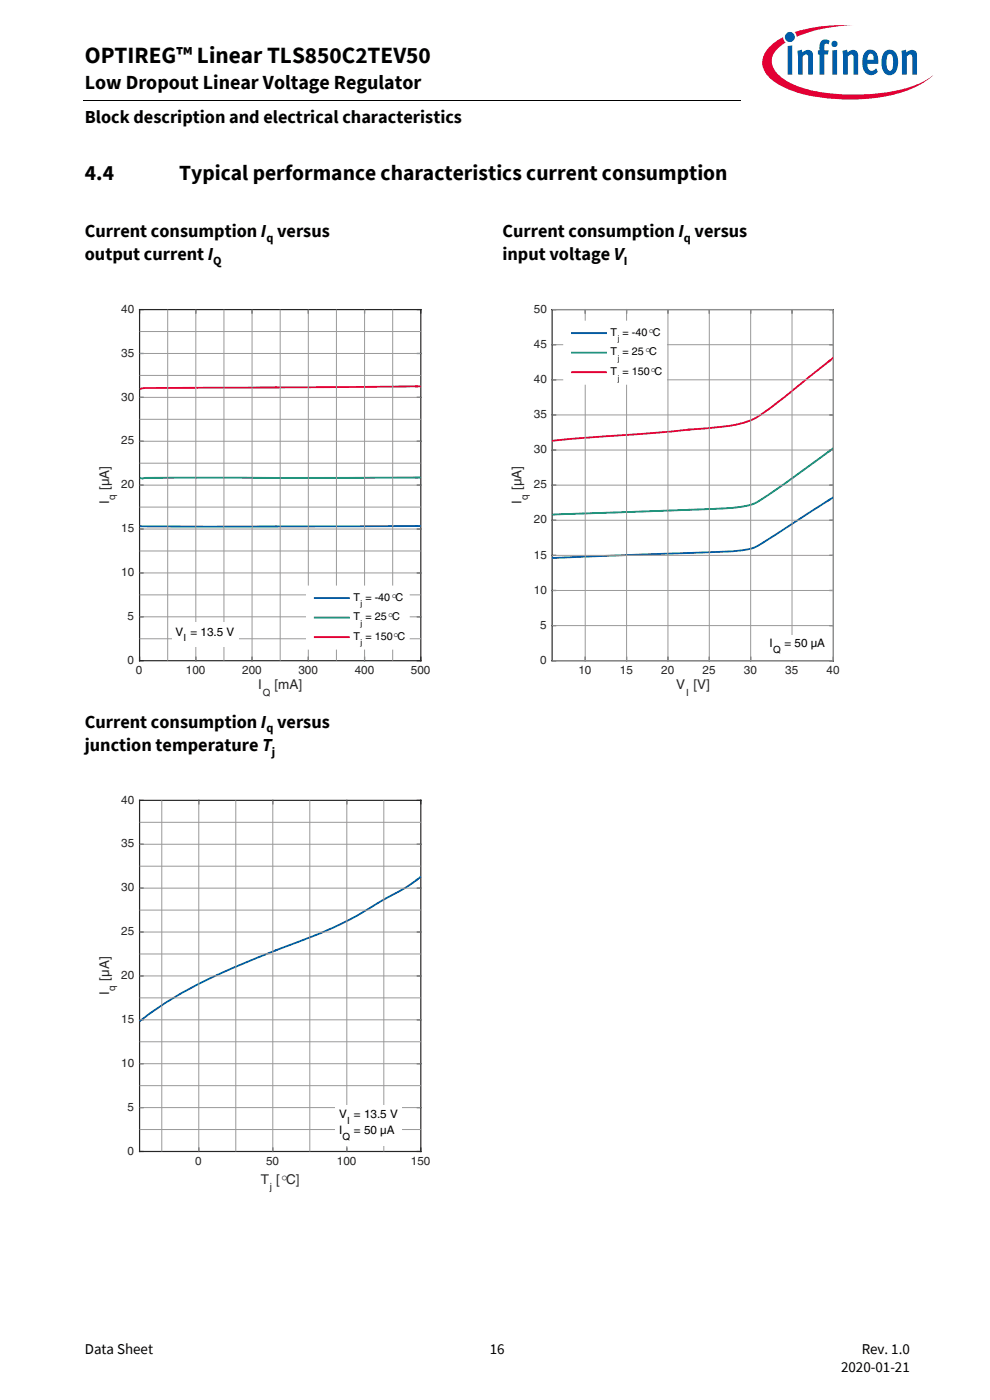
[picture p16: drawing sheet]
<svg xmlns="http://www.w3.org/2000/svg" width="210mm" height="297mm" viewBox="0 0 210 297" stroke-linecap="round" stroke-linejoin="round" font-family="sans-serif">
<defs><g id="words">
<text font-size="4.9" x="18" y="13.4">OPTIREG™ Linear TLS850C2TEV50</text>
<g font-size="4.6">
<text x="18" y="38.1">4.4</text>
<text x="38" y="38.1">Typical performance characteristics current consumption</text>
</g>
<text font-size="4.2" x="18" y="19">Low Dropout Linear Voltage Regulator</text>
<g font-size="3.9">
<text x="18" y="26.2">Block description and electrical characteristics</text>
<text x="18" y="50.3">Current consumption I versus</text>
<text x="106.6" y="50.3">Current consumption I versus</text>
<text x="18" y="55.2">output current I</text>
<text x="106.6" y="55.2">input voltage V</text>
<text x="18" y="154.4">Current consumption I versus</text>
<text x="18" y="159.4">junction temperature T</text>
</g>
<g font-size="3.2">
<text x="18" y="287.3">Data Sheet</text>
<text x="103.9" y="287.3">16</text>
<text x="182.8" y="287.3">Rev. 1.0</text>
<text x="178.4" y="291.2">2020-01-21</text>
</g>
<g font-size="2.9" fill="#262626">
<text x="23.1" y="107" transform="rotate(-90 23.1 107)">I</text>
<text x="23.1" y="103.9" transform="rotate(-90 23.1 103.9)">[µA]</text>
<text x="110.6" y="107" transform="rotate(-90 110.6 107)">I</text>
<text x="110.6" y="103.9" transform="rotate(-90 110.6 103.9)">[µA]</text>
<text x="54.8" y="146.3">I</text>
<text x="58.2" y="146.3">[mA]</text>
<text x="143.4" y="146.3">V [V]</text>
<text x="23.1" y="208.1" transform="rotate(-90 23.1 208.1)">[µA]</text>
<text x="23.1" y="211.1" transform="rotate(-90 23.1 211.1)">I</text>
<text x="55.3" y="251.1">T [°C]</text>
</g>
<g font-size="2.6">
<text x="56.5" y="51.3">q</text>
<text x="145.1" y="51.3">q</text>
<text x="45.2" y="56.2">Q</text>
<text x="132.3" y="56.2">I</text>
<text x="56.5" y="155.4">q</text>
<text x="57.7" y="160.3">j</text>
</g>
<g font-size="2.5" fill="#262626">
<text x="25.7" y="66.3">40</text>
<text x="113.2" y="66.3">50</text>
<text x="25.7" y="75.7">35</text>
<text x="113.2" y="73.8">45</text>
<text x="113.2" y="81.2">40</text>
<text x="25.7" y="85">30</text>
<text x="113.2" y="88.7">35</text>
<text x="25.7" y="94.3">25</text>
<text x="113.2" y="96.1">30</text>
<text x="25.7" y="103.6">20</text>
<text x="113.2" y="103.6">25</text>
<text x="25.7" y="112.9">15</text>
<text x="113.2" y="111">20</text>
<text x="113.2" y="118.5">15</text>
<text x="25.7" y="122.2">10</text>
<text x="113.2" y="125.9">10</text>
<text x="27.1" y="131.5">5</text>
<text x="114.6" y="133.4">5</text>
<text x="27.1" y="140.8">0</text>
<text x="28.8" y="143.1">0</text>
<text x="39.4" y="143.1">100</text>
<text x="51.4" y="143.1">200</text>
<text x="63.3" y="143.1">300</text>
<text x="75.2" y="143.1">400</text>
<text x="87.2" y="143.1">500</text>
<text x="114.6" y="140.8">0</text>
<text x="122.7" y="143.1">10</text>
<text x="131.5" y="143.1">15</text>
<text x="140.2" y="143.1">20</text>
<text x="149" y="143.1">25</text>
<text x="157.8" y="143.1">30</text>
<text x="166.6" y="143.1">35</text>
<text x="175.3" y="143.1">40</text>
<text x="25.7" y="170.5">40</text>
<text x="25.7" y="179.8">35</text>
<text x="25.7" y="189.1">30</text>
<text x="25.7" y="198.4">25</text>
<text x="25.7" y="207.7">20</text>
<text x="25.7" y="217">15</text>
<text x="25.7" y="226.3">10</text>
<text x="27.1" y="235.6">5</text>
<text x="27.1" y="244.9">0</text>
<text x="41.4" y="247.2">0</text>
<text x="56.4" y="247.2">50</text>
<text x="71.5" y="247.2">100</text>
<text x="87.2" y="247.2">150</text>
</g>
<g font-size="2.5">
<text x="37.2" y="134.8">V = 13.5 V</text>
<text x="163.2" y="137.3">I</text>
<text x="166.4" y="137.3">= 50 µA</text>
<text x="71.9" y="237.2">V</text>
<text x="75.1" y="237.2">= 13.5 V</text>
<text x="71.9" y="240.7">I</text>
<text x="75.1" y="240.7">= 50 µA</text>
</g>
<g font-size="2.3">
<text x="129.5" y="71.2">T = -40°C</text>
<text x="129.5" y="75.4">T = 25°C</text>
<text x="129.5" y="79.6">T = 150°C</text>
<text x="75" y="127.4">T</text>
<text x="75" y="131.6">T</text>
<text x="77.5" y="127.4">= -40°C</text>
<text x="77.5" y="131.6">= 25°C</text>
<text x="75" y="135.8">T</text>
<text x="77.5" y="135.8">= 150</text>
<text x="83.3" y="135.8">°C</text>
</g>
<g font-size="2.1" fill="#262626">
<text x="24.5" y="106.1" transform="rotate(-90 24.5 106.1)">q</text>
<text x="112" y="106.1" transform="rotate(-90 112 106.1)">q</text>
<text x="55.7" y="147.6">Q</text>
<text x="145.5" y="147.6">I</text>
<text x="24.5" y="210.2" transform="rotate(-90 24.5 210.2)">q</text>
<text x="57.2" y="252.5">j</text>
</g>
<g font-size="2.1">
<text x="38.9" y="136">I</text>
<text x="164" y="138.4">Q</text>
<text x="73.6" y="238.4">I</text>
<text x="72.7" y="241.8">Q</text>
</g>
<g font-size="1.7">
<text x="131" y="72.3">j</text>
<text x="131" y="76.5">j</text>
<text x="131" y="80.7">j</text>
<text x="76.5" y="128.5">j</text>
<text x="76.5" y="132.7">j</text>
<text x="76.5" y="136.9">j</text>
</g>
</g></defs>
<path d="M17.7 21.3l.1 .1z" fill="#000"/>
<path d="M17.8 21.4h140.5" fill="none" stroke="#000" stroke-width=".21"/>
<path d="M157.3 5.1h42.7v21.5h-42.7z" fill="#fff"/>
<path d="M168.6 6.8l.4 1 1.4-.5a31.9 31.9 0 0 1 10.7-1.9 32.2 32.2 0 0 0-12.5 1.4zM163.4 9.8a4.3 4.3 0 0 0 0 6.9 21.8 21.8 0 0 0 11.7 4.1 38.5 38.5 0 0 0 18.7-2.1 14.3 14.3 0 0 0 4.2-2.8 18.4 18.4 0 0 1-8.8 3.5 40.4 40.4 0 0 1-20.2-1.2l-1.6-.7a6.4 6.4 0 0 1-3.7-4.4 5.1 5.1 0 0 1 2.9-4.1l-.3-.3-.2-.8-1 .5z" fill-rule="evenodd" fill="#e30034"/>
<path d="M166.5 7.8a1.06 1.06 0 0 0 2.1 0 1.06 1.06 0 0 0-2.1 0zM167.1 9.8v6h.9v-6.2zM169.1 10.8l.2 1.3v3.7h.9v-3.8l.7-.4h.3l.2 .3v3.9h1v-3.9a1.21 1.21 0 0 0-.8-1.3 1.21 1.21 0 0 0-1.4 .5l-.1-.6zM174.3 8.6a2.41 2.41 0 0 0-.5 2.1h-.3v.9h.3v4.2h1v-4.2h.8l.2-.9h-1v-.9a.49 .49 0 0 1 .3-.6 .49 .49 0 0 1 .6 .2l.3-.7a1.45 1.45 0 0 0-1.7-.1zM176.5 10.7v5.1h1v-5.2zM176.3 9.3a.7 .7 0 0 0 1.4 0 .7 .7 0 0 0-1.4 0zM178.7 10.8l.1 5h1v-3.8a.64 .64 0 0 1 .5-.5 .64 .64 0 0 1 .7 .4v3.9h1v-3.9a1.22 1.22 0 0 0-.8-1.3 1.22 1.22 0 0 0-1.4 .5l-.2-.6zM183.7 10.8a3.9 3.9 0 0 0-.1 4.7 1.76 1.76 0 0 0 2.6-.3l-.4-.7a.99 .99 0 0 1-1.6 .1l-.2-1.1h2.3v-.2a2.3 2.3 0 0 0-1.5-2.8h-.5zM184.2 11.7a.65 .65 0 0 1 .9-.2 .65 .65 0 0 1 .2 .9v.3h-1.3zM187.7 10.9a3.9 3.9 0 0 0 .1 4.8 1.68 1.68 0 0 0 2.6-1.5 3.8 3.8 0 0 0-.7-3.3 1.59 1.59 0 0 0-2 0zM188.4 11.6l.2-.1a.86 .86 0 0 1 .8 1.2v.7a1.26 1.26 0 0 1-.6 1.7 2.12 2.12 0 0 1-.7-2.4l.1-.9zM191.2 10.8l.1 5h1v-3.8l.7-.4h.3l.2 .3v3.9h1v-4.2a1.08 1.08 0 0 0-.6-1 1.08 1.08 0 0 0-1.3 .2l-.4 .3v-.6z" fill-rule="evenodd" fill="#005da9"/>
<g fill="#fff">
<path d="M19.5 59.5h77v90.1h-77z"/>
<path d="M29.6 65.7h59.7v74.5h-59.7z"/>
</g>
<g fill="none" stroke="#262626" stroke-width=".25">
<path d="M29.6 65.7h59.7v74.5h-59.7zM29.6 75h.7M41.5 65.7v.7M53.5 65.7v.7M65.4 65.7v.7M77.3 65.7v.7M88.5 75h.8M29.6 93.6h.7M29.6 84.3h.7M88.5 93.6h.8M88.5 84.3h.8M29.6 112.2h.7"/>
<path d="M29.6 102.9h.7M88.5 112.2h.8M88.5 102.9h.8M29.6 130.9h.7M29.6 121.5h.7M41.5 139.4v.8M53.5 139.4v.8M65.4 139.4v.8M77.3 139.4v.8M88.5 130.9h.8M88.5 121.5h.8"/>
</g>
<path d="M29.6 111.6l29.2 .1M88.7 111.6l-30.5 .1M89.3 111.6h-1.2" fill="none" stroke="#005da9" stroke-width=".38"/>
<path d="M29.6 101.4l.6 .1 .6-.1h1.7h26.3M88.7 101.3l-30.5 .1M89.3 101.3h-1.2" fill="none" stroke="#009651" stroke-width=".38"/>
<path d="M58.8 82.2l-28 .1-1.2 .2M88.7 82l-30.5 .2M89.3 82h-1.2" fill="none" stroke="#e30034" stroke-width=".38"/>
<g fill="none" stroke="#999" stroke-width=".21">
<path d="M29.6 79.6h59.7M29.6 75h59.7M29.6 70.3h59.7M35.6 65.7v74.5M41.5 65.7v74.5M47.5 65.7v74.5M53.5 65.7v74.5M59.4 65.7v74.5M65.4 65.7v74.5M71.4 65.7v74.5M77.3 65.7v74.5M83.3 65.7v74.5"/>
<path d="M29.6 98.3h59.7M29.6 93.6h59.7M29.6 89h59.7M29.6 84.3h59.7M29.6 116.9h59.7M29.6 112.2h59.7M29.6 107.6h59.7M29.6 102.9h59.7M29.6 135.5h59.7M29.6 130.9h59.7M29.6 126.2h59.7M29.6 121.5h59.7"/>
</g>
<g fill="#fff">
<path d="M36.5 132.1h14.1v5.1h-14.1z"/>
<path d="M65.1 124.4h21.7v13.3h-21.7z"/>
</g>
<path d="M66.6 126.9h7.6" fill="none" stroke="#005da9" stroke-width=".38"/>
<path d="M66.6 131h7.6" fill="none" stroke="#009651" stroke-width=".38"/>
<path d="M66.6 135.2h7.6" fill="none" stroke="#e30034" stroke-width=".38"/>
<path d="M65.1 124.4h21.7v13.3h-21.7z" fill="none" stroke="#fff" stroke-width=".25"/>
<g fill="#fff">
<path d="M107 59.5h77v90.1h-77z"/>
<path d="M117.1 65.7h59.7v74.5h-59.7z"/>
</g>
<g fill="none" stroke="#262626" stroke-width=".25">
<path d="M117.1 65.7h59.7v74.5h-59.7zM117.1 73.1h.8M124.1 65.7v.7M132.9 65.7v.7M141.7 65.7v.7M150.4 65.7v.7M159.2 65.7v.7M168 65.7v.7M176 73.1h.8M117.1 95.5h.8M117.1 88h.8M117.1 80.6h.8"/>
<path d="M176 95.5h.8M176 88h.8M176 80.6h.8M117.1 117.8h.8M117.1 110.4h.8M117.1 102.9h.8M176 117.8h.8M176 110.4h.8M176 102.9h.8M117.1 132.7h.8M117.1 125.3h.8M124.1 139.4v.8"/>
<path d="M132.9 139.4v.8M141.7 139.4v.8M150.4 139.4v.8M159.2 139.4v.8M168 139.4v.8M176 132.7h.8M176 125.3h.8"/>
</g>
<path d="M146.3 117.3l-29.2 1M176.2 105.9l-9.7 6.2a51.2 51.2 0 0 1-7 4.2 76.8 76.8 0 0 1-12 1h-1.8M176.8 105.5l-1.2 .7" fill="none" stroke="#005da9" stroke-width=".38"/>
<path d="M176.2 95.5l-.6 .5a222.4 222.4 0 0 1-15.5 10.8 34.6 34.6 0 0 1-10.3 1.2l-4.1 .2M176.8 95.1l-1.2 .9M146.3 108.1l-29.2 1.1" fill="none" stroke="#009651" stroke-width=".38"/>
<path d="M176.2 76.4l-.6 .4a211.3 211.3 0 0 1-15.5 12 33.1 33.1 0 0 1-12.1 2.2l-2.3 .2M176.8 75.9l-1.2 .9M146.3 91.1l-29.2 2.4" fill="none" stroke="#e30034" stroke-width=".38"/>
<g fill="none" stroke="#999" stroke-width=".21">
<path d="M117.1 65.7h59.7v74.5h-59.7M117.1 73.1h59.7M124.1 65.7v74.5M132.9 65.7v74.5M141.7 65.7v74.5M150.4 65.7v74.5M159.2 65.7v74.5M168 65.7v74.5M117.1 95.5h59.7M117.1 88h59.7M117.1 80.6h59.7M117.1 117.8h59.7"/>
<path d="M117.1 110.4h59.7M117.1 102.9h59.7M117.1 132.7h59.7M117.1 125.3h59.7"/>
</g>
<g fill="#fff">
<path d="M162.4 134.7h13.4v5.2h-13.4z"/>
<path d="M119.6 68.2h21.7v13.3h-21.7z"/>
</g>
<path d="M121.1 70.7h7.6" fill="none" stroke="#005da9" stroke-width=".38"/>
<path d="M121.1 74.8h7.6" fill="none" stroke="#009651" stroke-width=".38"/>
<path d="M121.1 79h7.6" fill="none" stroke="#e30034" stroke-width=".38"/>
<path d="M119.6 68.2h21.7v13.3h-21.7z" fill="none" stroke="#fff" stroke-width=".25"/>
<g fill="#fff">
<path d="M19.5 163.7h77v90h-77z"/>
<path d="M29.6 169.8h59.7v74.5h-59.7z"/>
</g>
<g fill="none" stroke="#262626" stroke-width=".25">
<path d="M29.6 169.8h59.7v74.5h-59.7zM29.6 179.1h.7M42.2 169.8v.7M57.9 169.8v.7M73.6 169.8v.7M88.5 179.1h.8M29.6 197.7h.7M29.6 188.4h.7M88.5 197.7h.8M88.5 188.4h.8M29.6 216.3h.7M29.6 207h.7"/>
<path d="M88.5 216.3h.8M88.5 207h.8M29.6 235h.7M29.6 225.7h.7M88.5 235h.8M88.5 225.7h.8M42.2 243.5v.8M57.9 243.5v.8M73.6 243.5v.8"/>
</g>
<path d="M88.7 186.5a59.3 59.3 0 0 1-8.4 5 85 85 0 0 1-19.8 9.3l-2.3 .9M89.3 186l-1.2 .9M58.8 201.5a128.5 128.5 0 0 0-25.6 12.5l-3.6 2.7" fill="none" stroke="#005da9" stroke-width=".38"/>
<g fill="none" stroke="#999" stroke-width=".21">
<path d="M29.6 179.1h59.7M29.6 174.4h59.7M34.3 169.8v74.5M42.2 169.8v74.5M50 169.8v74.5M57.9 169.8v74.5M65.7 169.8v74.5M73.6 169.8v74.5M81.4 169.8v74.5M29.6 197.7h59.7M29.6 193.1h59.7M29.6 188.4h59.7"/>
<path d="M29.6 183.8h59.7M29.6 216.3h59.7M29.6 211.7h59.7M29.6 207h59.7M29.6 202.4h59.7M29.6 239.6h59.7M29.6 235h59.7M29.6 230.3h59.7M29.6 225.7h59.7M29.6 221h59.7"/>
</g>
<path d="M71.2 234.5h14.1v8.6h-14.1z" fill="#fff"/>
<use href="#words"/>
</svg>
